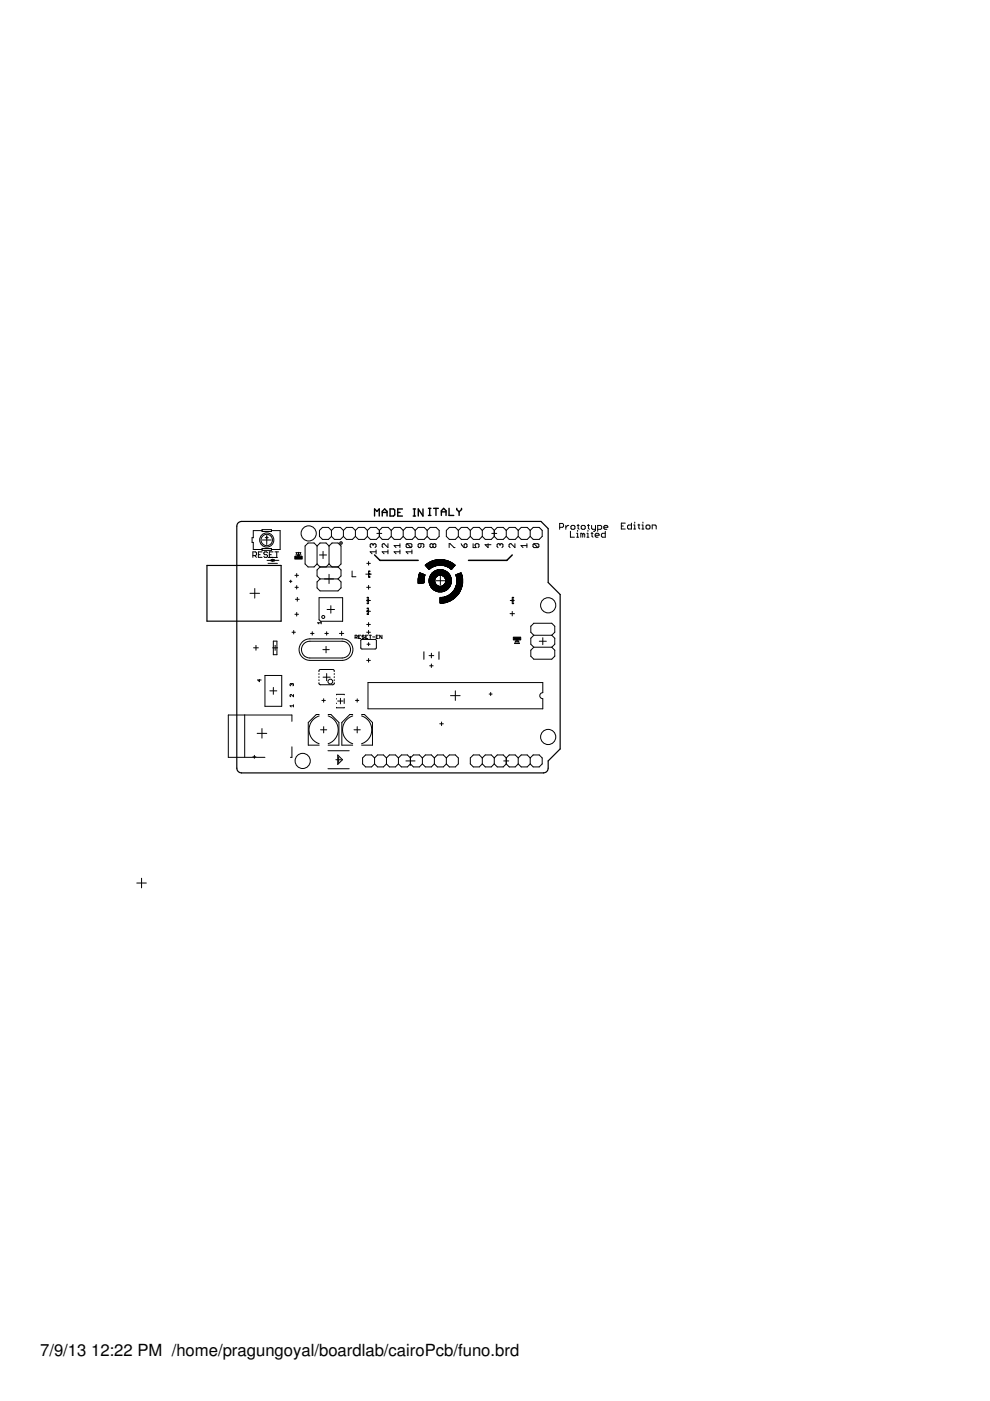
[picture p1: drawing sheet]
<svg xmlns="http://www.w3.org/2000/svg" width="210mm" height="297mm" viewBox="0 0 210 297" stroke-linecap="round" stroke-linejoin="round" font-family="sans-serif">
<defs><g id="words">
<g font-size="3.5">
<text x="8.5" y="287.5">7/9/13</text>
<text x="19.3" y="287.5">12:22 PM /home/pragungoyal/boardlab/cairoPcb/funo.brd</text>
</g>
</g></defs>
<g fill="none" stroke="#000" stroke-width=".21">
<path d="M53.6 117.8h.6l.2-.2v-.4l-.2-.2h-.6v1.2M54 117.8l.4 .4M54.8 117.6h.4M55.6 117h-.8v1.2h.8M55.6 112.5h-1.9v1.5h-.3v1h.3v1.5h1.9M55.6 112.3h2v.4h-2zM55.6 116.3h2v.4h-2zM55.6 114.5h1.9M56.2 114h.7M56.6 113.5v1.9M56.6 118.8h2.5M56.7 117.2l-.2-.2h-.4l-.2 .2 .2 .4h.4l.2 .2-.2 .4h-.4l-.2-.2"/>
<path d="M56.8 119.4h2M56.8 118.2h2M57.1 117.6h.4M57.6 112.5h1.8v4h-1.8M57.8 118.5v.6M57.9 117h-.8v1.2h.8M58.3 117h.8M58.7 117v1.2M62.7 117.7h1.2M62.8 117.2h1l-.5 1zM63.3 117.1v1.1M67.2 115.8l.7-.7h1.2l.7 .7"/>
<path d="M67.2 115.8l-.6-.7h-1.3l-.6 .7v3.8l.6 .6h1.3l.6-.6M67.2 119.6l.7 .6M67.2 115.8v3.8M67.7 117.7h1.5M68.5 116.9v1.5M69.8 115.8l.6-.7h1.3l.6 .7v3.8l-.6 .6M69.8 119.6l.6 .6M69.8 119.6l-.7 .6M69.8 115.8v3.8M70.3 112.5l-.7-.7h-1.2l-.7 .7v1.2l.7 .7h1.2l.7-.7M70.3 113.7l.6 .7h1.3l.6-.7M70.3 112.5l.6-.7h1.3l.6 .7"/>
<path d="M70.3 112.5v1.2M72.8 113.7l.6 .7h1.3l.7-.7M72.8 112.5l.6-.7h1.3l.7 .7M72.8 112.5v1.2M75.4 113.7l.6 .7h1.3l.6-.7M75.4 112.5l.6-.7h1.3l.6 .7M75.4 112.5v1.2M77.8 119.4h.7M77.9 113.7l.6 .7h1.3l.6-.7M77.9 112.5l.6-.7h1.3l.6 .7M77.9 112.5v1.2M78.1 119.1v.7"/>
<path d="M79.1 115.5l.2-.2 .4 .2v.4l-.2 .2M79.1 115.5l-.2-.2-.4 .2v.4l.2 .2M79.1 115.5v.2M79.7 117h-1.2l.4 .4M79.7 116.6v.8M79.9 113.1h1M80.4 113.7l.6 .7h1.3l.7-.7M80.4 112.5l.6-.7h1.3l.7 .7M80.4 112.5v1.2M82.3 117h-1.3l.4 .4M82.3 115.3v.8l-.9-.8h-.2l-.2 .2v.4l.2 .2M82.3 116.6v.8"/>
<path d="M83 113.7l.6 .7h1.3l.6-.7M83 112.5l.6-.7h1.3l.6 .7M83 112.5v1.2M84.8 117h-1.2l.4 .4M84.8 115.3v.8M84.8 116.6v.8M84.8 115.7h-1.2l.4 .4M85.5 113.7l.6 .7h1.3l.6-.7M85.5 112.5l.6-.7h1.3l.6 .7M85.5 112.5v1.2M86.3 115.3h.8l.2 .2v.4l-.2 .2M86.3 115.3l-.2 .2v.4l.2 .2h.8"/>
<path d="M86.3 115.3l.8 .8M87.3 117h-1.2l.4 .4M87.3 116.6v.8M88 113.7l.7 .7h1.2l.7-.7M88 112.5l.7-.7h1.2l.7 .7M88 112.5v1.2M89.3 115.3v.6l-.3 .2-.4-.2v-.4l.2-.2h.9l.2 .2v.4l-.2 .2M90.1 119.8h6.4M90.2 119.9h2.4M90.2 119.8h6.2M90.3 119.7h6.1M90.3 120h2"/>
<path d="M90.4 119.7h5.9M90.5 119.6h5.7M90.6 112.5l.6-.7h1.3l.6 .7v1.2l-.6 .7h-1.3l-.6-.7M90.6 112.5v1.2M90.6 119.5h5.5M90.7 119.4h5.2M90.8 119.4h5M90.9 119.3h4.9M90.9 119.3h4.8M91 119.2h4.6M91.2 119.1h4.3M91.2 119.1h4.2"/>
<path d="M91.5 119h3.7M91.6 119h3.4M91.7 118.9h3.2M91.8 115.5l-.2-.2-.4 .2v.4l.2 .2 .4-.2M91.8 115.5l.2-.2 .4 .2v.4l-.2 .2-.4-.2M91.8 115.5v.4M91.9 118.9h2.9M92.2 118.8h2.2M92.4 118.7h1.9M92.6 118.7h1.5M92.9 118.6h.9M94.1 119.9h2.3"/>
<path d="M94.4 120h2M95.2 116.1v-.8h.2l.9 .8h.2M97.2 112.5l-.7-.7h-1.2l-.7 .7v1.2l.7 .7h1.2l.7-.7M97.2 113.7l.6 .7h1.3l.6-.7M97.2 112.5v1.2M97.2 112.5l.6-.7h1.3l.6 .7M97.8 115.3l.6 .8M98.4 115.5l.4-.2 .2 .2v.4l-.2 .2h-.4zM99.7 113.7l.7 .7h1.2l.7-.7M99.7 112.5v1.2M99.7 112.5l.7-.7h1.2l.7 .7M100.3 115.3v.8h.6l-.2-.6 .2-.2h.4l.3 .2v.4l-.3 .2"/>
<path d="M102.3 113.7l.6 .7h1.3l.6-.7M102.3 112.5l.6-.7h1.3l.6 .7M102.3 112.5v1.2M103.5 115.3v.8l-.7-.6h1.3M104.3 113.1h1M104.8 113.7l.6 .7h1.3l.6-.7M104.8 112.5l.6-.7h1.3l.6 .7M104.8 112.5v1.2M106 115.5l-.2-.2-.4 .2v.4l.2 .2M106 115.5l.2-.2 .4 .2v.4l-.2 .2M106 115.5v.2M107.3 113.7l.7 .7h1.2l.7-.7"/>
<path d="M107.3 112.5l.7-.7h1.2l.7 .7M107.3 112.5v1.2M109.2 115.3v.8l-.8-.8h-.3l-.2 .2v.4l.2 .2M109.9 113.7l.6 .7h1.3l.6-.7M109.9 112.5l.6-.7h1.3l.6 .7M109.9 112.5v1.2M111.7 115.7h-1.2l.4 .4M111.7 115.3v.8M112.4 112.5l.7-.7h1.2l.7 .7v1.2l-.7 .7h-1.2l-.7-.7M112.4 112.5v1.2M113.2 115.3h.8l.3 .2v.4l-.3 .2M113.2 115.3l-.2 .2v.4l.2 .2h.8"/>
<path d="M113.2 115.3l.8 .8M118.7 111.8h.6l.2-.2v-.4l-.2-.2h-.6v1.2M120 111.4v.8M120.6 111.4h-.2l-.4 .4M120.9 112.6v1.3h.9M121.3 111.4h.4l.2 .2v.4l-.2 .2h-.4l-.2-.2v-.4zM122.3 113.9h.4M122.3 113.1h.2v.8M122.4 111.4h.4M122.5 112.4v.2M122.6 111.2v.8l.2 .2M123.4 111.4h.5l.2 .2v.4l-.2 .2h-.5l-.2-.2v-.4z"/>
<path d="M123.5 113.3l-.4-.2v.8M123.5 113.3v.6M123.5 113.3l.3-.2 .2 .2v.6M124.4 113.9h.5M124.4 113.1h.3v.8M124.5 111.4h.5M124.7 112.4v.2M124.8 111.2v.8l.2 .2M125.3 113.1h.4M125.4 111.4v.6l.2 .2h.7M125.5 112.9v.8l.2 .2M126.2 113.5h.8l-.2-.4h-.4l-.2 .2v.4l.2 .2h.4"/>
<path d="M126.3 111.4v1l-.5 .2M126.7 112.2h.7l.2-.2v-.4l-.2-.2h-.7v1.2M128 111.8h.9l-.2-.4h-.5l-.2 .2v.4l.2 .2h.5M128.3 112.6v1.3h-.6l-.2-.2v-.4l.2-.2h.6M131.7 111.5h.5M132.6 110.9h-.9v1.3h.9M133.9 110.9v1.3h-.6l-.2-.2v-.5l.2-.2h.6M134.4 112.2h.4M134.4 111.3h.2v.9M134.6 110.7v.2M135.2 111.3h.5M135.4 111.1v.9l.3 .2"/>
<path d="M136.1 112.2h.4M136.1 111.3h.2v.9M136.3 110.7v.2M137.2 111.3h.4l.2 .2v.5l-.2 .2h-.4l-.2-.2v-.5zM138.3 112.2v-.9h.6l.2 .2v.7M53 125.8h2M53.8 137.4h1M54 124.8v2M54.3 136.8v1.1M57.8 137.4h1.1M58 135.9h.7v2.9h-.7zM58.3 136.8v1.1"/>
<path d="M61.4 123.3h.5M61.6 123v.5M61.9 134h.7M62.3 133.7v.7M62.5 122h.8M62.5 130.2h.8M62.5 124.5h.7M62.6 127.1h.8M62.9 121.6v.8M62.9 124.2v.7M62.9 129.9v.7M63 126.7v.8"/>
<path d="M64.2 136l.7-.4 .8-.2h6.9a2.29 2.29 0 0 1 2.2 2.3 2.29 2.29 0 0 1-2.2 2.3h-6.9a2.29 2.29 0 0 1-2.1-1.4 2.29 2.29 0 0 1 .6-2.6zM64.4 136.5l.6-.4 .7-.1h6.9a1.78 1.78 0 0 1 1.7 1.7 1.78 1.78 0 0 1-1.7 1.8h-6.9a1.78 1.78 0 0 1-1.6-1 1.78 1.78 0 0 1 .3-2zM65.8 134.3h.8M66.2 133.9v.8M67.6 126.7h5v5h-4.6l-.4-.3zM67.9 122.7l-.7 .7v1.3l.7 .6h3.8l.6-.6v-1.3l-.6-.7M67.9 120.2h3.8M67.9 120.2l-.7 .6v1.3l.7 .6M67.9 122.7h3.8M68.1 132h-.7l.2 .3M68.1 131.8v.5M68.5 137.7h1.3"/>
<path d="M68.9 134.3h.7M69.1 137.1v1.3M69.3 133.9v.8M69.3 129.2h1.6M69.8 121.8v1.9M70.1 128.4v1.6M71.7 120.2l.6 .6v1.3l-.6 .6M72 134.3h.9M72.4 133.8v.9M74.7 121.1v1.2h.8M75.3 135.1l.4-.1-.1-.3h-.3v.7M75.5 135.1l.2 .3"/>
<path d="M76 135h.3M76.5 134.7h-.5v.7h.5M76.6 135.6h3.1l.1 1.8-.3 .2h-2.9l-.1-.2zM77.2 134.8l-.3-.1-.1 .2 .4 .4-.1 .1-.3-.1M77.5 135h.2M77.6 121.7h1.1M77.7 127.3h.8M77.7 129.6h.8M77.7 124.5h.8M77.7 134h.8M77.7 132.4h.8M77.8 136.6h.7"/>
<path d="M78 134.7h-.5v.7h.5M78.1 121.2v1.1M78.1 124.1v.8M78.1 126.9v.8M78.1 129.2v.8M78.1 132v.8M78.1 133.7v.7M78.1 136.2v.7M78.1 139.6v.8M78.3 134.7h.4M78.5 134.7v.7M79 135h.5"/>
<path d="M79.8 135h.2M80.2 134.7h-.4v.7h.4M81 134.7v.7l-.5-.7v.7M88.7 123.2h1.2M88.7 122.8h1.2M88.7 123.6h1M88.7 123.5h1.2M88.7 123.4h1.2M88.7 123.3h1.2M88.7 123.1h1.2M88.7 123h1.2M88.7 122.9h1.2"/>
<path d="M88.7 122.7h1.2M88.7 122.6h1.2M88.7 122.5h1.2M88.7 122.4h1.2M88.8 122.3h1.2M88.8 122.2h1.2M88.8 122.1h1.2M88.8 122.1h1.3M88.8 122h1.3M88.8 121.9h1.3M88.8 121.8l1.3 .1M88.8 121.8h1.2"/>
<path d="M88.9 121.8h1M88.9 121.7h.7M88.9 121.6h.7M88.9 121.6h.4M89 121.5h.1M89.3 123.7h-.6M90.4 120h1.7M90.4 120.1h1.6M90.5 120.2h1.3M90.5 120.2h1.2M90.6 120.3h1M90.6 120.4h.9"/>
<path d="M90.7 120.4h.7M90.7 120.5h.6M90.8 120.6h.4M90.8 120.5h.4M90.9 120.6h.2M90.9 120.7h.1M90.9 123.1h1.2M91 139h1M91 123.2h1.2M91 122.8h1.2M91 123.5h1.2M91 123.4h1.2"/>
<path d="M91 123.3h1.2M91 123.1h1.2M91 123h1.2M91 122.9h1.2M91 122.7h1.2M91 123.7h1.4M91 123.7h1.3M91 123.6h1.2M91 122.6h1.2M91 122.6h1.3M91 122.5h1.4M91.1 123.9h1.3"/>
<path d="M91.1 123.8h1.3M91.1 122.4h1.3M91.1 124h1.4M91.1 123.9h1.4M91.1 122.3h1.4M91.2 124l1.4 .1M91.2 122.2h1.4M91.2 124.1l1.6 .1M91.2 124.1h1.5M91.2 122.1h1.6M91.2 124.2h1.7M91.2 124.2h1.6"/>
<path d="M91.3 124.3h4.1M91.3 121.9h4.1M91.3 124.4h4M91.3 121.9h4M91.4 124.4h3.9M91.4 121.8h3.9M91.4 124.5h3.9M91.5 121.7h3.7M91.5 138.5v1M91.5 124.6h3.7M91.5 121.6h3.7M91.5 124.7h3.6"/>
<path d="M91.6 121.6h3.5M91.6 124.8h3.4M91.6 124.7h3.4M91.6 121.5h3.4M91.7 124.8h3.3M91.7 121.4h3.3M91.7 124.9h3.2M91.7 121.4h3.2M91.8 124.9h3.1M91.8 121.3h3M91.9 125h2.9M91.9 121.3h2.9"/>
<path d="M91.9 125.1h2.9M91.9 121.2h2.9M92 125.1h2.7M92 121.2h2.7M92.1 125.1h2.5M92.1 121.1h2.5M92.1 125.2h2.4M92.2 122.8h-1.2M92.2 121.1h2.2M92.3 125.2h2.1M92.3 121h2.1M92.4 125.3h1.9"/>
<path d="M92.4 122.5h-1.3M92.5 123.1h1.8M92.5 120.9h1.7M92.6 122.3h-1.5M92.6 125.4h1.5M92.7 122.2h-1.5M92.7 120.9h1.2M92.9 125.5h.9M92.9 120.8h.9M93 122h-1.8M93.3 126.7h3.1M93.3 127.8h1.1"/>
<path d="M93.3 127.7h1.5M93.3 127.6h1.7M93.3 127.5h1.8M93.3 127.4h2.1M93.3 127.4h2.2M93.3 127.3h2.4M93.3 127.1h2.5M93.3 127h2.8M93.3 127h2.9M93.3 126.9h2.9M93.3 126.8h3.1M93.4 122.2v1.9"/>
<path d="M93.6 122h1.8M93.8 126.6h2.7M93.8 124.2h1.6M93.9 124.2h1.5M93.9 122.1h1.5M93.9 124.2h1.6M93.9 122.1h1.6M94 124.1h1.5M94 122.2h1.5M94.1 122.3h1.4M94.1 127.8l-.8 .1M94.1 124h1.4"/>
<path d="M94.2 123.9h1.3M94.2 122.3h1.3M94.3 123.9h1.3M94.3 123.8h1.3M94.3 122.4h1.3M94.3 122.5h1.3M94.3 123.7h1.3M94.4 126.5h2.2M94.4 123.7h1.2M94.4 122.6h1.2M94.4 123.6h1.2M94.4 122.8h1.3"/>
<path d="M94.4 123.5h1.3M94.4 122.7h1.3M94.5 123.2h1.2M94.5 123.4h1.2M94.5 123.3h1.2M94.5 123.1h1.2M94.5 123h1.2M94.5 122.9h1.2M94.5 120h1.8M94.7 127.7h-1.4M94.7 120.1h1.6M94.8 126.4h2"/>
<path d="M94.8 120.2h1.4M94.9 120.2h1.3M94.9 127.6l-1.6 .1M94.9 126.3h2M95 126.3h1.9M95 120.2h1.2M95.1 120.3h1M95.2 120.4h.9M95.3 126.1h1.7M95.3 126.1h1.8M95.3 120.4h.7M95.3 127.5h-2"/>
<path d="M95.4 120.5h.5M95.4 126h1.7M95.5 120.6h.3M95.5 120.5h.3M95.6 125.9h1.6M95.6 120.6h.2M95.6 120.7h.2M95.7 127.3h-2.4M95.7 120.7h.1M95.7 125.8h1.6M95.8 127.2h-2.5M95.8 125.7h1.6"/>
<path d="M95.9 125.6h1.5M96 125.5h1.5M96 127.1h-2.7M96.1 127h-2.8M96.1 125.4h1.4M96.2 125.2h1.4M96.3 125.1h1.4M96.3 126.8l-3 .1M96.4 125.1h1.3M96.4 125h1.3M96.4 124.9h1.3M96.4 124.8h1.4"/>
<path d="M96.5 124.8h1.3M96.5 124.7h1.3M96.5 126.7h-3.2M96.6 124.6h1.2M96.6 124.6h1.3M96.6 126.6h-2.5M96.6 124.5h1.3M96.6 124.4h1.3M96.6 121.9h1.3M96.7 124.2h1.3M96.7 122.1h1.3M96.7 122h1.3"/>
<path d="M96.7 121.9h1.2M96.7 126.4l-2.2 .1M96.7 124.1h1.3M96.7 122.2h1.3M96.8 122.3h1.2M96.8 124h1.2M96.8 121.8h1.1M96.8 126.3l-2 .1M96.8 123.9h1.2M96.8 123.8h1.2M96.8 123.7h1.2M96.8 123.7h1.3"/>
<path d="M96.8 123.6h1.3M96.8 122.6l1.3 .1M96.8 122.6h1.2M96.8 122.5h1.2M96.8 122.4h1.2M96.9 123.2h1.2M96.9 122.8h1.2M96.9 123.5h1.2M96.9 123.4h1.2M96.9 123.3h1.2M96.9 123.1h1.2M96.9 123h1.2"/>
<path d="M96.9 122.9h1.2M96.9 122.7h1.2M96.9 121.8h1M97 126.2h-1.9M97.1 126l-1.7 .1M97.1 121.7h.7M97.2 125.9l-1.7 .1M97.2 121.6h.6M97.3 125.8h-1.7M97.5 125.6h-1.6M97.5 121.6h.3M97.5 125.4h-1.4"/>
<path d="M97.6 125.3h-1.5M97.7 121.5h.1M97.7 124.9h-1.3M97.9 124.4l-1.3 .1M98 124.3h-1.3M98 124.1l-1.3 .1M98 123.9h-1.2M108.1 130.1h1M108.2 127.3h.8M108.6 126.9v.8M108.6 129.6v1M109.2 136h.8"/>
<path d="M109.6 135.4l.5 1h-1zM109.6 135.6v.7M113.2 134.7l-.7 .6v1.3l.7 .6M113.2 134.7l-.7-.7v-1.2l.7-.7h3.8l.6 .7v1.2l-.6 .7M113.2 137.2l-.7 .7v1.2l.7 .7h3.8l.6-.7v-1.2l-.6-.7M113.2 134.7h3.8M113.2 137.2h3.8M114.3 136h1.5M115.1 135.2v1.5M117 134.7l.6 .6v1.3l-.6 .6M51.9 151.6v8.9M54.5 155.5h2.1"/>
<path d="M55 144.1v.4l-.3-.3h.7M55.5 154.5v2M56.2 143.2h3.5v6.6h-3.5zM57.2 146.5h1.5M58 145.8v1.4M61.9 145.1l-.2-.2-.2 .2 .1 .3M61.9 145.1l.1-.2 .2 .2-.1 .3M61.9 145.1v.1M61.9 153v-1.4h-13.5v9h7.8M61.9 158.3v2.3h-.3M62.2 149.4v.5M62.2 149.6h-.7l.2 .3"/>
<path d="M62.2 147.3v.4l-.5-.4-.2 .1 .1 .3M67.6 142.4l.1-.4 .2-.1h2.6l.3 .1 .1 .4M67.6 144.8l.1 .3 .2 .1h2.6l.4-.3M67.6 142.8v.2M67.6 143.5v.2M67.6 144.1v.2M67.7 151.8a3.1 3.1 0 0 0-2.2 2.9 3.1 3.1 0 0 0 2.2 3M67.7 151.5h-.6l-1.7 1.7v4.8h2.3M68 154.7h1.3M68.2 148.5h.8M68.5 143.6h1.5M68.6 148.1v.8"/>
<path d="M68.6 154.1v1.3M69.3 142.8v1.5M69.5 159.2h4.5M69.6 151.8a3.1 3.1 0 0 1 2.1 2.9 3.1 3.1 0 0 1-2.1 3M69.6 151.5h.6l1.7 1.7v4.8h-2.3M70.9 142.8v.2M70.9 143.5v.2M70.9 144.1v.2M70.9 144.8v.1M71.4 150h1.6M71.4 147.3h1.6M71.4 148.1v.1"/>
<path d="M71.4 149.1v.1M71.6 148.6h1.1M72.2 148.1v1.1M73 148.1v1.1M74.8 151.8a3.1 3.1 0 0 0-2.2 2.9 3.1 3.1 0 0 0 2.2 3M74.8 151.5h-.6l-1.7 1.7v4.8h2.3M75.1 154.7h1.3M75.4 148.5h.7M75.7 148.2v.7M75.7 154.1v1.3M76.7 151.8a3.1 3.1 0 0 1 2.1 2.9 3.1 3.1 0 0 1-2.1 3M76.7 151.5h.6l1.7 1.7v4.8h-2.3"/>
<path d="M77.7 140h.8M78 144.7h37.1v2.2a.63 .63 0 0 0-.7 .6 .63 .63 0 0 0 .7 .6v2.2h-37.1zM91.1 141.2h.7M91.5 140.8v.7M93.2 153.5h.8M93.6 153.1v.7M95.5 147.5h2.1M96.5 146.5v2M103.7 147.2h.7M104 146.8v.7M53.6 160.5h.7M53.9 160.1v.7"/>
<path d="M69.5 163h4.5M71.2 161.1h1.2M71.6 160.1l1 1-1 1zM71.8 160.5v1.2M79.4 160.7l-.6-.6h-1.3l-.6 .6v1.3l.6 .6h1.3l.6-.6M79.4 160.7l.7-.6h1.2l.6 .6M79.4 162l.7 .6h1.2l.6-.6M79.4 160.7v1.3M81.9 160.7l.7-.6h1.2l.7 .6M81.9 162l.7 .6h1.2l.7-.6M81.9 160.7v1.3M84.5 160.7l.6-.6h1.3l.6 .6 .7-.6h1.2l.7 .6"/>
<path d="M84.5 162l.6 .6h1.3l.6-.6 .7 .6h1.2l.7-.6M84.5 160.7v1.3M86.1 161.3h1.9M87 160.4v1.9M89.6 160.7l.6-.6h1.3l.6 .6M89.6 162l.6 .6h1.3l.6-.6M89.6 160.7v1.3M92.1 160.7l.6-.6h1.3l.6 .6M92.1 162l.6 .6h1.3l.6-.6M92.1 160.7v1.3M94.6 160.7l.7-.6h1.2l.7 .6v1.3l-.7 .6h-1.2l-.7-.6M94.6 160.7v1.3"/>
<path d="M102.3 160.7l-.7-.6h-1.2l-.7 .6v1.3l.7 .6h1.2l.7-.6M102.3 160.7v1.3M102.3 160.7l.6-.6h1.3l.6 .6M102.3 162l.6 .6h1.3l.6-.6M104.8 160.7v1.3M104.8 160.7l.6-.6h1.3l.6 .6M104.8 162l.6 .6h1.3l.6-.6M106.8 161.3h1.1M107.3 160.7v1.3M107.3 160.7l.7-.6h1.2l.7 .6M107.3 162l.7 .6h1.2l.7-.6M109.9 160.7v1.3"/>
<path d="M109.9 160.7l.6-.6h1.3l.6 .6M109.9 162l.6 .6h1.3l.6-.6M112.4 160.7v1.3M112.4 160.7l.7-.6h1.2l.7 .6v1.3l-.7 .6h-1.2l-.7-.6M29 187.2h2M30 186.2v2"/>
<circle cx="56.6" cy="114.5" r="1.5"/>
<circle cx="56.6" cy="114.5" r="1.21"/>
<circle cx="65.4" cy="113.1" r="1.61"/>
<circle cx="68.5" cy="130.8" r=".32"/>
<circle cx="116.2" cy="128.3" r="1.61"/>
<circle cx="70" cy="144.5" r=".51"/>
<circle cx="116.2" cy="156.3" r="1.61"/>
<circle cx="64.2" cy="161.3" r="1.61"/>
</g>
<path d="M79.4 117.7l1.2 1.1h8.1M108.6 117.7l-1.1 1.1h-8.2" fill="none" stroke="#000" stroke-width=".32"/>
<g fill="none" stroke="#000" stroke-width=".25">
<path d="M43.9 119.9h15.7v11.8h-15.7zM50.5 110.8l.7-.2h63.5l1.5 1.5v11.4l2.6 2.5v32.8l-2.6 2.5v1.6l-.3 .7-.7 .3h-64l-.7-.3-.3-.7v-51.3z"/>
<circle cx="72.3" cy="115.1" r=".25"/>
</g>
<g fill="none" stroke="#000" stroke-width=".3">
<path d="M79.4 109.4v-1.5l.5 .5 .5-.5v1.5M81 109.4v-1l.6-.5 .5 .5v1M81 108.6h1.1M82.7 107.9h.7l.3 .3v1l-.3 .2h-.7zM84.3 108.6h.5M85.3 107.9h-1v1.5h1M87.6 109.4h.5M87.6 107.9h.5M87.9 107.9v1.5M89.7 107.9v1.5l-1-1.5v1.5M90.8 109.3h.6M90.8 107.8h.6"/>
<path d="M91.1 107.8v1.5M91.9 107.8h1M92.4 107.8v1.5M93.6 109.3v-1l.5-.5 .5 .5v1M93.6 108.5h1M95.2 107.8v1.5h1M96.8 107.8v.2l.5 .5M97.3 108.5v.8M97.9 107.8v.2l-.6 .5"/>
</g>
<g fill="#000" stroke="#000" stroke-width=".21">
<path d="M57.5 118.7h.7v.3h-.7zM62.5 117.9h1.6v.6h-1.6zM90.1 119.8h6.4zM90.2 119.9h2.7zM90.3 119.9l2.1 .1zM90.3 119.7l6.1 .1zM90.3 120h2zM90.3 119.7h6.1zM90.4 119.6l5.8 .1zM90.5 119.5l5.7 .1zM90.6 119.5h5.5zM90.7 119.4l5.3 .1z"/>
<path d="M90.8 119.4h5.1zM90.8 119.3h5zM91 119.2l4.6 .1zM91.1 119.2h4.5zM91.2 119.1h4.2zM91.4 119l3.9 .1zM91.5 119h3.6zM91.6 118.9l3.4 .1zM91.9 118.9h2.9zM92.1 118.8h2.5zM92.4 118.7l1.9 .1zM92.6 118.7h1.5z"/>
<path d="M93.8 119.9h2.7zM94.3 119.9l2.1 .1zM94.4 120h2zM77.8 130.1h.3v.2h-.3zM77.8 128.9h.3v.2h-.3zM77.8 129.5h.3v.3h-.3zM77.8 127.8h.3v.2h-.3zM77.8 126.6h.3v.2h-.3zM77.8 127.2h.3v.3h-.3zM78.1 121.1h.3v.1h-.3zM78.1 122.2h.3v.2h-.3zM78.1 121.6h.3v.3h-.3z"/>
<path d="M88.7 123.7h.3zM88.7 123.6l.6 .1zM88.7 123.5l1.2 .1zM88.7 123.5h1.2zM88.7 123.4l1.2 .1zM88.7 123.4h1.2zM88.7 123.3h1.2zM88.7 123.2l1.2 .1zM88.7 123.2h1.2zM88.7 123.1h1.2zM88.7 123l1.2 .1zM88.7 123h1.2z"/>
<path d="M88.7 122.9l1.2 .1zM88.7 122.9h1.2zM88.7 122.8h1.2zM88.7 122.7l1.2 .1zM88.7 122.7h1.2zM88.7 122.6h1.2zM88.7 122.5l1.2 .1zM88.7 122.5h1.2zM88.7 122.4h1.2zM88.7 122.3l1.2 .1zM88.8 122.3h1.2zM88.8 122.2l1.2 .1z"/>
<path d="M88.8 122.2h1.2zM88.8 122.1h1.2zM88.8 122l1.3 .1zM88.8 122h1.3zM88.8 121.9h1.3zM88.8 121.8l1.3 .1zM88.9 121.8h1zM88.9 121.7l.9 .1zM88.9 121.6l.7 .1zM88.9 121.6h.5zM89 121.5l.2 .1zM89 121.5h.1z"/>
<path d="M90.4 120.1h1.6zM90.4 120.1l1.5 .1zM90.5 120.2l1.2 .1zM90.5 120.2h1.3zM90.6 120.3l.9 .1zM90.7 120.4h.7zM90.7 120.4l.6 .1zM90.8 120.5h.4zM90.9 120.6l.2 .1zM90.9 120.6h.3zM90.9 123.1h1.2zM91 123.5l1.2 .1z"/>
<path d="M91 123.5h1.2zM91 123.4l1.2 .1zM91 123.4h1.2zM91 123.3h1.2zM91 123.2l1.2 .1zM91 123.2h1.2zM91 123l1.2 .1zM91 123h1.2zM91 122.9l1.2 .1zM91 122.9h1.2zM91 122.8h1.2zM91 122.7l1.2 .1z"/>
<path d="M91 123.7h1.3zM91 123.6l1.3 .1zM91 122.7h1.3zM91 122.6h1.3zM91 122.5l1.4 .1zM91.1 123.8h1.3zM91.1 123.7l1.3 .1zM91.1 122.5h1.3zM91.1 122.4h1.3zM91.1 123.9l1.4 .1zM91.1 123.9h1.3zM91.1 122.3l1.3 .1z"/>
<path d="M91.1 122.3h1.4zM91.2 124.1h1.4zM91.2 124h1.4zM91.2 122.2l1.4 .1zM91.2 124.1l1.6 .1zM91.2 122.2h1.5zM91.2 122.1h1.6zM91.2 122l1.7 .1zM91.2 124.2h1.6zM91.3 124.3l4.1 .1zM91.3 124.2l1.7 .1zM91.3 122h1.7z"/>
<path d="M91.3 124.4h4.1zM91.3 121.9h4.1zM91.3 121.8l4.1 .1zM91.4 124.4l3.9 .1zM91.4 124.5h3.9zM91.4 121.8h3.9zM91.4 121.7l3.9 .1zM91.5 124.6h3.7zM91.5 121.6l3.7 .1zM91.5 124.6l3.6 .1zM91.5 121.6h3.6zM91.6 124.7h3.5z"/>
<path d="M91.6 124.8h3.4zM91.6 121.5l3.4 .1zM91.6 121.5h3.4zM91.7 124.8l3.3 .1zM91.7 121.4h3.2zM91.8 124.9h3.1zM91.8 121.3l3.1 .1zM91.8 124.9l3 .1zM91.9 121.3h2.9zM91.9 125l2.9 .1zM91.9 121.2h2.9zM92 125.1h2.7z"/>
<path d="M92.1 121.1l2.5 .1zM92.1 125.1l2.4 .1zM92.1 121.1h2.4zM92.2 125.2h2.3zM92.3 121l2.1 .1zM92.4 125.3h1.9zM92.4 120.9l1.9 .1zM92.5 125.3l1.7 .1zM92.6 120.9h1.5zM92.7 125.4h1.3zM92.7 120.8l1.3 .1zM92.9 125.5h.9z"/>
<path d="M93.3 127.8h.8zM93.3 127.7l1.2 .1zM93.3 127.7h1.4zM93.3 127.6l1.6 .1zM93.3 127.6h1.7zM93.3 127.4l2 .1zM93.3 127.3h2.3zM93.3 127.2l2.4 .1zM93.3 127.2h2.5zM93.3 127.1h2.6zM93.3 127h2.8zM93.3 126.9l2.9 .1z"/>
<path d="M93.3 126.8h3zM93.3 126.7l3.1 .1zM93.3 126.7h3.2zM93.3 127.9h.7zM93.3 127.5h2zM93.3 127.4h2.2zM93.3 127l2.7 .1zM93.3 126.9h3zM93.6 124.2l1.8 .1zM93.6 122h1.8zM93.8 122l1.6 .1zM93.9 124.2h1.5z"/>
<path d="M93.9 124.1l1.6 .1zM93.9 122.1h1.6zM94 122.2h1.5zM94 124.1h1.5zM94.1 126.6h2.5zM94.1 124h1.4zM94.1 122.2l1.4 .1zM94.1 122.3h1.4zM94.2 123.9l1.3 .1zM94.2 126.5l2.4 .1zM94.2 123.9h1.3zM94.2 122.3l1.3 .1z"/>
<path d="M94.3 122.4h1.3zM94.3 123.8h1.3zM94.3 123.7l1.3 .1zM94.3 122.5l1.3 .1zM94.3 122.5h1.3zM94.4 123.7h1.2zM94.4 123.6l1.2 .1zM94.4 122.7h1.2zM94.4 122.6h1.2zM94.4 123.5l1.3 .1zM94.4 123.5h1.3zM94.4 122.8h1.3z"/>
<path d="M94.4 122.7l1.3 .1zM94.5 123.4l1.2 .1zM94.5 123.4h1.2zM94.5 123.3h1.2zM94.5 123.2l1.2 .1zM94.5 123.2h1.2zM94.5 123.1h1.2zM94.5 123l1.2 .1zM94.5 123h1.2zM94.5 122.9l1.2 .1zM94.5 122.9h1.2zM94.5 126.5h2.2z"/>
<path d="M94.7 126.4h2zM94.7 120.1h1.6zM94.7 120.1l1.5 .1zM94.8 126.3l2 .1zM94.9 126.3h2zM94.9 120.2h1.2zM95 120.2l1.2 .1zM95.1 126.2l1.8 .1zM95.2 126.2h1.8zM95.2 120.3l.9 .1zM95.3 120.4h.7zM95.3 126.1h1.8z"/>
<path d="M95.4 126l1.7 .1zM95.4 120.4l.5 .1zM95.4 120.5h.5zM95.5 126h1.7zM95.5 125.9h1.7zM95.5 120.6h.3zM95.6 120.6l.2 .1zM95.6 125.8l1.6 .1zM95.7 125.8h1.6zM95.8 125.7l1.5 .1zM95.8 125.6l1.6 .1zM95.9 125.6h1.5z"/>
<path d="M95.9 125.5l1.6 .1zM96 125.5h1.5zM96.1 125.4h1.4zM96.1 125.3l1.4 .1zM96.1 125.3h1.5zM96.2 125.2h1.4zM96.3 125.1l1.3 .1zM96.3 125.1h1.4zM96.4 125l1.3 .1zM96.4 124.9l1.3 .1zM96.4 124.9h1.3zM96.4 124.8l1.4 .1z"/>
<path d="M96.5 124.8h1.3zM96.5 124.7h1.3zM96.5 124.6l1.3 .1zM96.6 124.6h1.3zM96.6 124.5h1.3zM96.6 124.4l1.3 .1zM96.6 124.4h1.3zM96.6 121.9h1.3zM96.6 121.8l1.3 .1zM96.7 124.3l1.2 .1zM96.7 124.2l1.3 .1zM96.7 124.2h1.3z"/>
<path d="M96.7 122l1.3 .1zM96.7 122h1.3zM96.7 124.1l1.3 .1zM96.7 124.1h1.3zM96.7 122.2h1.3zM96.7 122.1h1.3zM96.8 124h1.2zM96.8 123.9l1.2 .1zM96.8 122.3h1.2zM96.8 122.2l1.2 .1zM96.8 123.9h1.2zM96.8 123.8h1.2z"/>
<path d="M96.8 123.7l1.2 .1zM96.8 123.7h1.3zM96.8 123.6l1.3 .1zM96.8 122.7h1.3zM96.8 122.6h1.2zM96.8 122.5l1.2 .1zM96.8 122.5h1.2zM96.8 122.4h1.2zM96.8 122.3l1.2 .1zM96.9 123.5l1.2 .1zM96.9 123.5h1.2zM96.9 123.4l1.2 .1z"/>
<path d="M96.9 123.4h1.2zM96.9 123.3h1.2zM96.9 123.2l1.2 .1zM96.9 123.2h1.2zM96.9 123.1h1.2zM96.9 123l1.2 .1zM96.9 123h1.2zM96.9 122.9l1.2 .1zM96.9 122.9h1.2zM96.9 122.8h1.2zM96.9 122.7l1.2 .1zM96.9 121.8h1z"/>
<path d="M97 121.7l.9 .1zM97.2 121.6l.6 .1zM97.3 121.6h.5zM97.5 121.5l.3 .1zM97.7 121.5h.1zM108.6 126.6h.3v.2h-.3zM108.6 127.8h.3v.2h-.3zM108.6 127.2h.3v.3h-.3zM108.8 135.1h1.6v.6h-1.6z"/>
</g>
<path d="M89.9 138.2v1.6M93.1 138.2v1.6" fill="none" stroke="#000" stroke-width=".23"/>
<use href="#words"/>
</svg>
